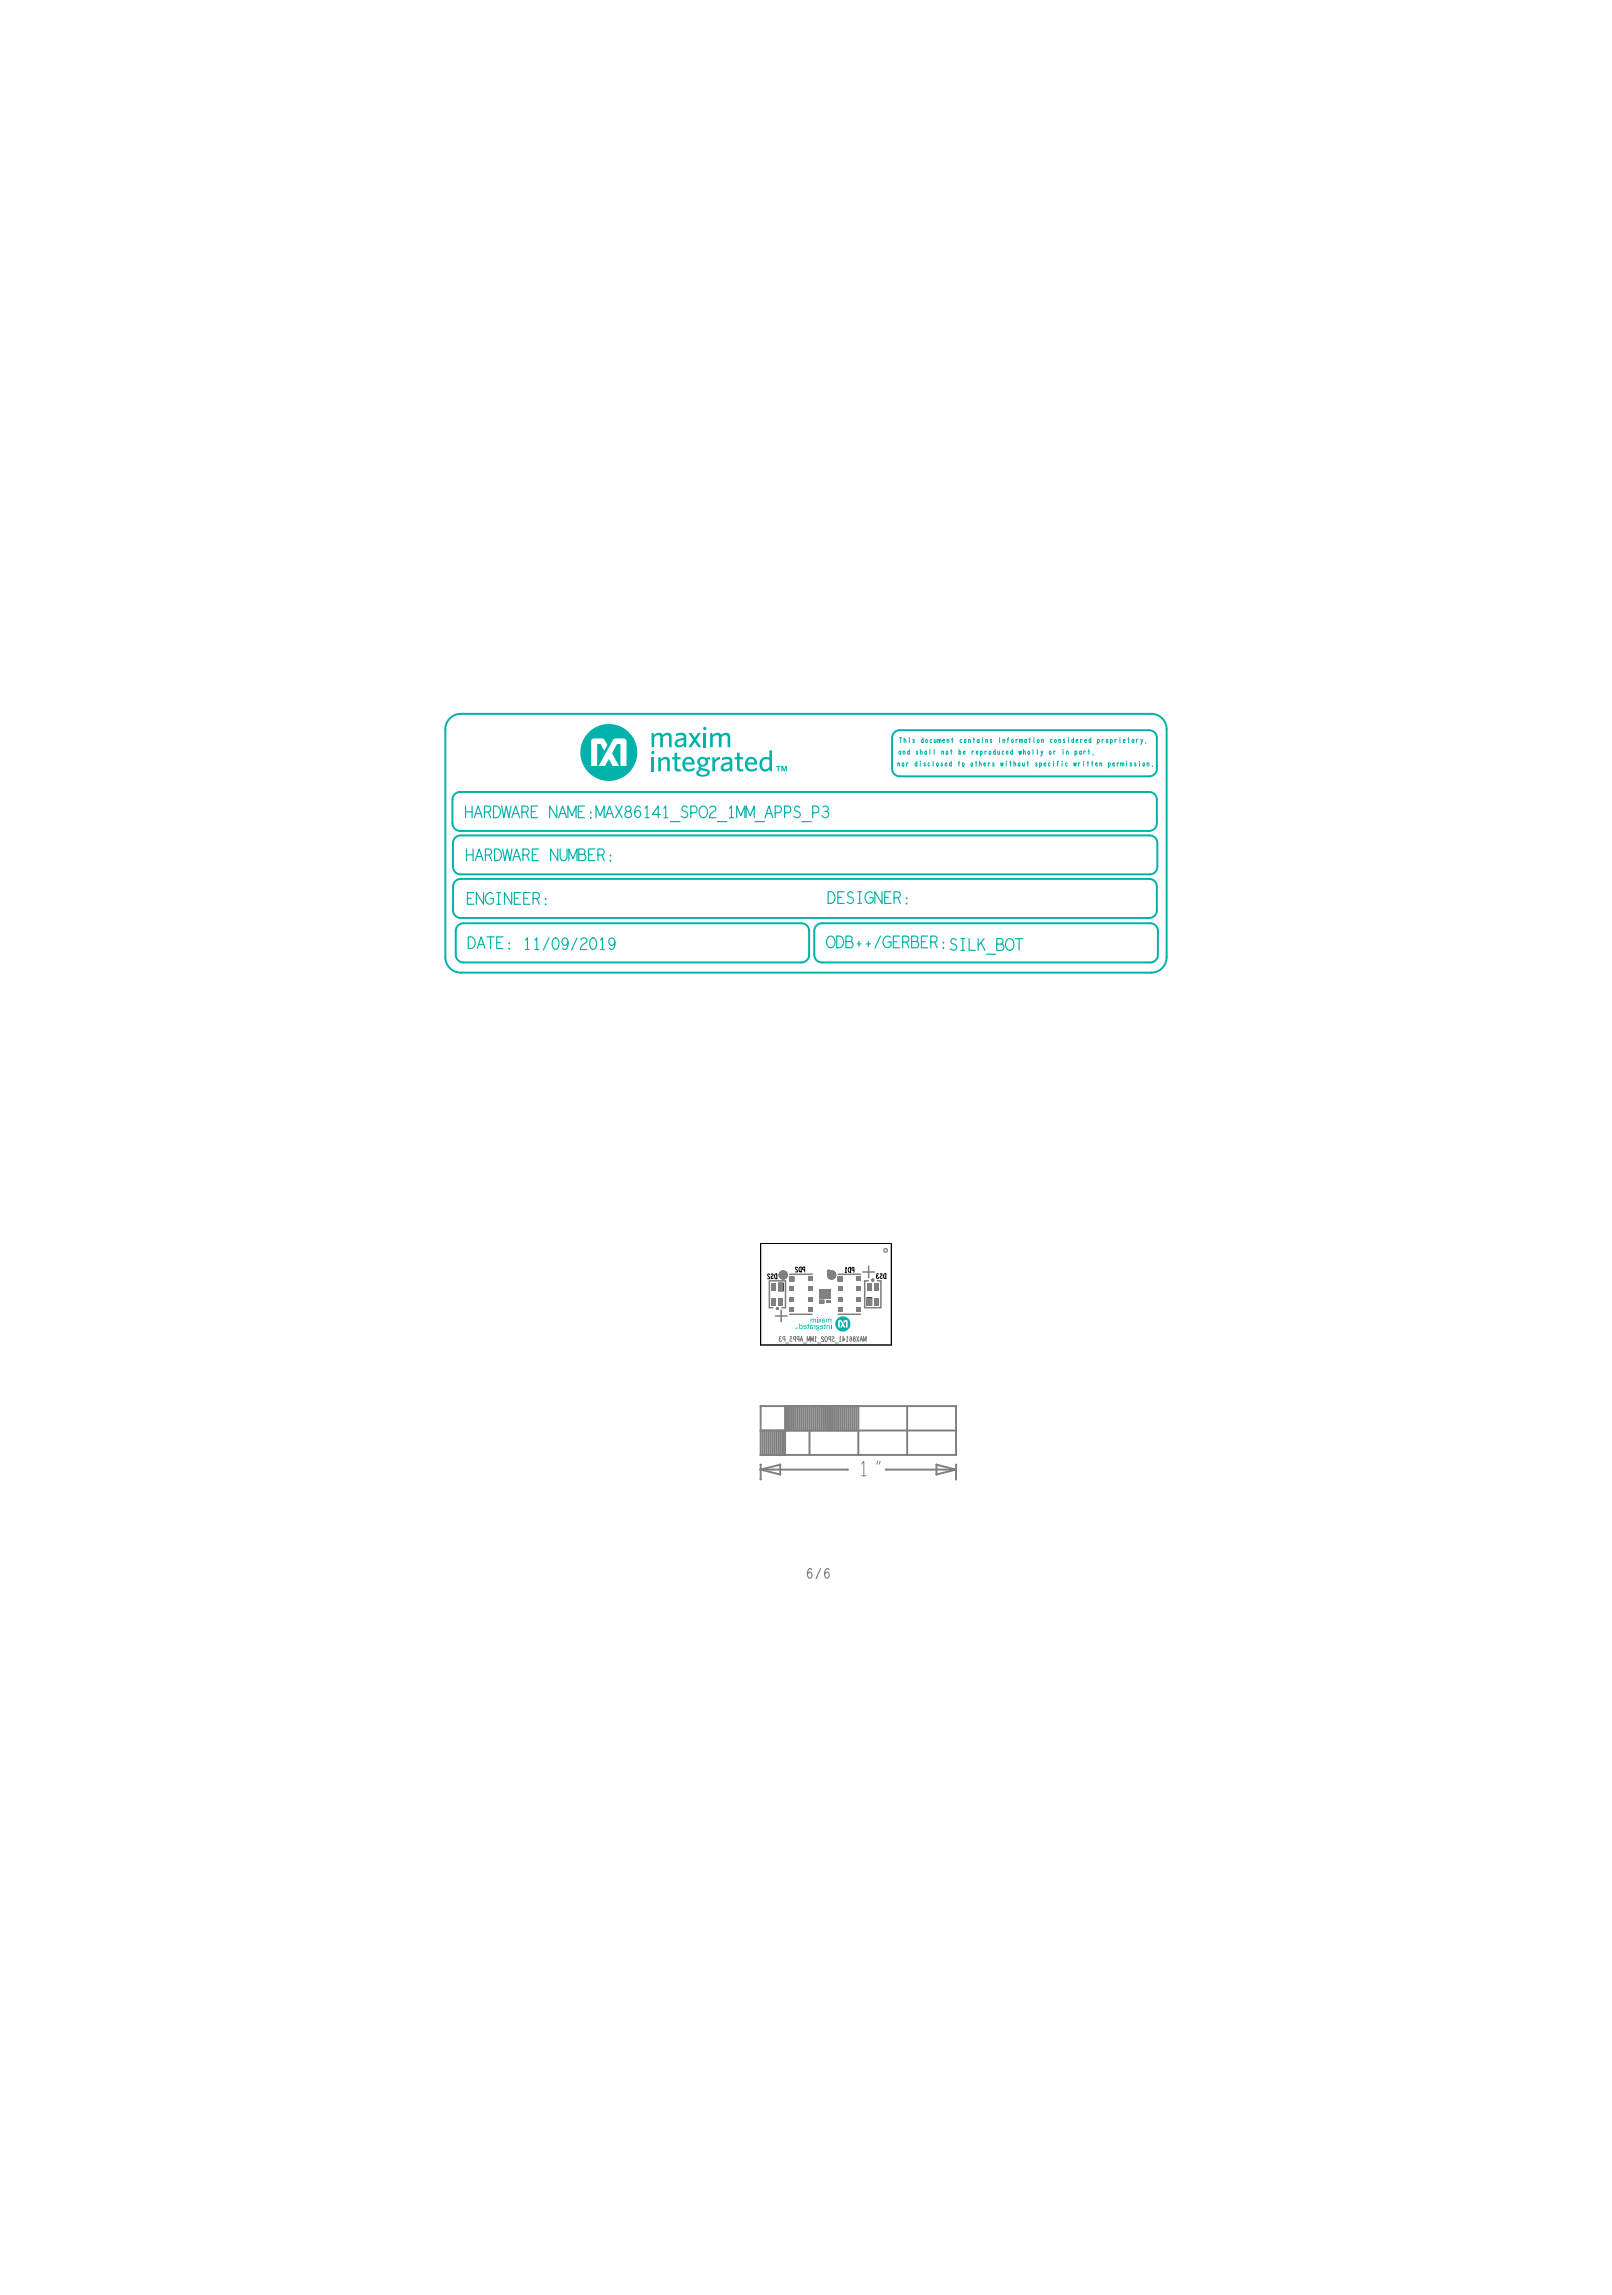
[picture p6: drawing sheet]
<svg xmlns="http://www.w3.org/2000/svg" width="210mm" height="298mm" viewBox="0 0 210 298" stroke-linecap="round" stroke-linejoin="round" font-family="sans-serif">
<defs><g id="words">
<g font-size="1.5" fill="#00b2a9">
<text x="60.3" y="106.3">HARDWARE</text>
<text x="60.5" y="111.9">HARDWARE</text>
<text x="60.6" y="117.6">ENGINEER:</text>
<text x="107.5" y="117.5">DESIGNER:</text>
<text x="60.7" y="123.4">DATE:</text>
<text x="107.4" y="123.3">ODB++/GERBER:SILK_BOT</text>
</g>
<g font-size=".6" fill="#00b2a9">
<text x="116.6" y="99.6">nor</text>
<text x="116.8" y="98.1">and</text>
<text x="116.9" y="96.6">This</text>
<text x="118.9" y="99.6">disclosed</text>
<text x="119" y="98.1">shall</text>
<text x="119.7" y="96.6">document</text>
<text x="122.4" y="98.1">not</text>
<text x="124.5" y="99.6">to</text>
<text x="124.7" y="98.1">be</text>
<text x="124.8" y="96.6">contains</text>
<text x="126.2" y="99.6">others</text>
<text x="126.3" y="98.1">reproduced</text>
<text x="129.9" y="96.6">information</text>
<text x="130.2" y="99.6">without</text>
<text x="132.5" y="98.1">wholly</text>
<text x="134.7" y="99.6">specific</text>
<text x="136.5" y="98.1">or</text>
<text x="136.6" y="96.6">considered</text>
<text x="138.2" y="98.1">in</text>
<text x="139.7" y="99.6">written</text>
<text x="139.9" y="98.1">part,</text>
<text x="142.8" y="96.6">proprietary,</text>
<text x="144.3" y="99.6">permission.</text>
</g>
</g></defs>
<!-- layer: Board Outline -->
<g fill="#00b2a9">
<path d="M108.9 171.5a.99 .99 0 0 1 1.1-.2 .99 .99 0 0 1 .6 .9h-.4l-.1-.5h-.3l-.2 .2 .1 .2 .2-.2h.1v.7h.2v-.4h.4a.99 .99 0 0 1-1.1 1 .99 .99 0 0 1-.9-1h.4v.4h.2v-.7h.1l.2 .3-.3 .4h.2l.2-.2 .1 .2h.2l-.5-.9h-.4v.5h-.4v-.4z"/>
<path d="M108 172.3h.1v.5h-.1z"/>
<path d="M103.6 172.6h.2l-.1 .2z"/>
<path d="M103.4 172.6l.1 .2 .1-.2v.2l-.1-.1v.1l-.1-.1v.1z"/>
<path d="M105.3 172.4h.4h-.1h-.2v.1v.2h.2l-.2-.2 .3 .1-.1 .2h-.3z"/>
<path d="M105 172.2h.1l.1 .2h-.1v.4h-.2l.1-.1v-.3l-.1-.1h.1z"/>
<path d="M106.7 172.4l.1-.1 .2 .1v.3l-.1 .1h-.3v-.1h.2l.1-.1-.1-.2-.1 .1h.2v.1h-.3z"/>
<path d="M107.2 172.2h.1l.1 .2h-.1v.4h-.2l.1-.1v-.3l-.1-.1h.1z"/>
<path d="M105.7 172.3l.2 .1 .1-.1v.5h-.1v-.3l-.2-.1z"/>
<path d="M107.5 172.4l.4-.1v.5h-.1v-.3l-.2-.1-.1 .4z"/>
<path d="M108 172.2h.1z"/>
<path d="M104.5 172.4l.2-.1 .1 .1v.3l-.1 .1h-.3v-.1h.3l.1-.1-.2-.2-.1 .1h.3v.1h-.4z"/>
<path d="M106.1 172.3l.4 .1-.1 .2 .1 .4h-.2l-.2-.1v-.1l.2-.1-.1 .2h.3l-.2-.1 .1-.4h-.2v.3z"/>
<path d="M103.9 172.1h.1v.2h.2l.1 .2v.2l-.1 .1h-.1l.1-.1v-.2l-.1-.1h-.1v.3l.1 .1h-.1h-.1z"/>
<path d="M106.2 171.3v.1z"/>
<path d="M106.2 171.5h.1v.5h-.1z"/>
<path d="M105.4 171.5l.3 .1 .1-.1 .2 .1 .1-.1v.5h-.1v-.4h-.2v.4h-.1v-.4h-.2l-.1 .4z"/>
<path d="M106.4 171.5l.2 .2 .2-.2-.2 .2 .2 .3-.2-.2-.1 .2h-.1l.1-.3z"/>
<path d="M107.4 171.5l.3 .1 .1-.1 .2 .1 .1-.1v.5h-.1v-.4h-.1l-.1 .4h-.1v-.4h-.1l-.1 .4h-.1z"/>
<path d="M106.9 171.5h.3v.1h-.2v.3l.2-.1-.2-.1 .2 .1v.2h-.3z"/>
</g>
<path d="M98.9 161.7h17v13.2h-17z" fill="none" stroke="#000" stroke-width=".13"/>
<!-- layer: Components -->
<path d="M102.6 166h.6v.6h-.6zM108.9 166h.6v.6h-.6z" fill="#000"/>
<g fill="none" stroke="#808080" stroke-width=".2">
<path d="M101.6 165.6l.2-.1 .2 .1 .1 .2-.1 .2-.2 .1-.2-.1-.1-.2zM101.7 165.8l.1-.1 .1 .2h-.1zM102.7 165.7h2.9M102.7 170.9h2.9M107.9 165.6l.2-.1 .2 .1 .1 .2-.1 .2-.2 .1-.2-.1-.1-.2zM108 165.8l.1-.1 .1 .2h-.1zM109 165.7h2.9M109 170.9h2.9"/>
<circle cx="101.8" cy="165.8" r=".5"/>
<circle cx="108.1" cy="165.8" r=".5"/>
</g>
<g fill="#00b2a9">
<path d="M101.6 99.6h.2l.1 .5 .2-.5h.2v.7h-.1v-.5l-.2 .5h-.1l-.2-.5v.5h-.1z"/>
<path d="M92.6 98.5h.3v.3a.79 .79 0 0 1 .7-.4v.4l-.4 .1-.3 .3v1.1h-.3z"/>
<path d="M92.3 95.3h.3v.3a.66 .66 0 0 1 1.2 0 .62 .62 0 0 1 .6-.3 .62 .62 0 0 1 .5 .5v1.4h-.3l-.1-1.5a.49 .49 0 0 0-.7 .2v1.3h-.4v-1.5a.5 .5 0 0 0-.7 .2v1.3h-.4z"/>
<path d="M93.8 98.6l.8-.2 .3 .1 .2 .1 .1 .3v1.4h-.3v-.2a.61 .61 0 0 1-.9 .2 .61 .61 0 0 1-.2-.8l.4-.3 .6-.1v.3a.62 .62 0 0 0-.8 .5 .48 .48 0 0 0 .9-.1v-.8a.52 .52 0 0 0-.9-.2l-.1 .1z"/>
<path d="M100.9 99.6h.6v.1h-.2v.6h-.2v-.6h-.2z"/>
<path d="M100 97.6h.4v2.7h-.3l-.1-.3a.76 .76 0 0 1-.9 .2 .76 .76 0 0 1-.4-.9 .88 .88 0 0 1 1.3-.8v.3h-.1a.61 .61 0 0 0-.7 .1 .61 .61 0 0 0-.1 .7 .48 .48 0 0 0 .4 .4 .48 .48 0 0 0 .5-.3z"/>
<path d="M97.1 98.6a.8 .8 0 0 1 1-.1 .8 .8 0 0 1 .3 .9h-1.2v-.2h.9a.44 .44 0 0 0-.5-.5 .44 .44 0 0 0-.4 .5v.2a.65 .65 0 0 0 .4 .7 .65 .65 0 0 0 .8-.3v.3a.97 .97 0 0 1-1.3 0 .97 .97 0 0 1-.1-1.3z"/>
<path d="M95.8 97.9h.3v.6h.5v.3h-.5v1l.2 .2h.3v.3a.54 .54 0 0 1-.8-.5v-1h-.3v-.3h.3z"/>
<path d="M91.5 94.6l.1-.1 .2 .1v.3l-.2 .1-.1-.1z"/>
<path d="M84.7 95.3h.3v.3a.66 .66 0 0 1 1.1 0 .62 .62 0 0 1 .7-.3 .62 .62 0 0 1 .5 .5v1.4h-.3l-.1-1.5a.49 .49 0 0 0-.7 .2v1.3h-.4v-1.5a.5 .5 0 0 0-.8 .2v1.3h-.3z"/>
<path d="M84.7 98.5h.3v1.8h-.3z"/>
<path d="M84.7 97.7h.2h.1v.3l-.1 .1-.2-.1z"/>
<path d="M85.6 98.5h.2l.1 .2a.64 .64 0 0 1 .6-.3 .64 .64 0 0 1 .6 .4v1.5h-.4v-1.3l-.1-.2a.55 .55 0 0 0-.7 .2v1.3h-.3z"/>
<path d="M90.8 98.6a.8 .8 0 0 1 1 0l.5-.2v.3l-.3 .1a.63 .63 0 0 1-.7 .9v-.2a.39 .39 0 0 0 .4-.6 .39 .39 0 0 0-.7-.1 .39 .39 0 0 0 .3 .6v.3h-.2l.1 .2a1.31 1.31 0 0 1 1 .4 .64 .64 0 0 1-.8 .7v-.2a.35 .35 0 0 0 .4-.1 .35 .35 0 0 0 .1-.3l-.2-.1-.6-.1a.26 .26 0 0 0-.3 .2 .26 .26 0 0 0 .2 .3l.4 .1v.2a.65 .65 0 0 1-.9-.5l.1-.2 .3-.2a.24 .24 0 0 1-.1-.3 .24 .24 0 0 1 .2-.2h-.1a.62 .62 0 0 1-.1-1z"/>
<path d="M89 98.6a.8 .8 0 0 1 .9-.1 .8 .8 0 0 1 .4 .9h-1.2v-.2h.8a.44 .44 0 0 0-.4-.5 .44 .44 0 0 0-.4 .5l-.1 .2a.65 .65 0 0 0 .5 .7 .65 .65 0 0 0 .7-.3l.1 .3a.97 .97 0 0 1-1.3 0 .97 .97 0 0 1-.1-1.3z"/>
<path d="M89.5 95.3h.4l.4 .6 .4-.6h.4l-.6 .9 .7 1h-.4l-.5-.7-.4 .7h-.4l.6-1z"/>
<path d="M91.4 95.3h.4v1.9h-.4z"/>
<path d="M87.8 95.4l.8-.1 .3 .1 .2 .1 .1 .3v1.4h-.3v-.3a.61 .61 0 0 1-.8 .3 .61 .61 0 0 1-.3-.9l.4-.2 .7-.1v.2a.62 .62 0 0 0-.8 .6 .48 .48 0 0 0 .8-.1v-.8a.52 .52 0 0 0-.9-.2h-.1z"/>
<path d="M87.7 97.9h.3v.6h.5v.3h-.5v1l.1 .2h.4v.3a.54 .54 0 0 1-.8-.5v-1h-.3v-.3h.3z"/>
<path d="M76.5 95.2a3.7 3.7 0 0 1 5.5 .3 3.7 3.7 0 0 1-.8 5.4 3.7 3.7 0 0 1-5.3-1.3h2.7l.5-.9 .5 .9h.9l-.9-1.6 .6-1.3h.5v2.9h.7v-3.4l-.3-.2h-1.1l-.3 .1-1.9 3.5h-.2v-2.9h.5l.4 .9 .5-.7-.6-.8h-1.4l-.2 .3v3.2h-.9a3.7 3.7 0 0 1 .6-4.4z"/>
</g>
<path d="M116.3 95.2l.3-.2h.4h32.4a1 1 0 0 1 1 1v4a1 1 0 0 1-1 1h-32.4a1 1 0 0 1-1-1v-4.1l.1-.4zM59.1 103.3l.3-.2 .4-.1h89.6a1 1 0 0 1 1 1v3.1a1 1 0 0 1-1 1h-89.6a1 1 0 0 1-1-1v-3.2zM59.2 109l.3-.3 .4-.1h89.5a1 1 0 0 1 1 1v3.1a1 1 0 0 1-1 1h-89.5a1 1 0 0 1-1-1v-3.1zM59.2 114.6l.3-.2 .4-.1h89.5a1 1 0 0 1 1 1v3.1a1 1 0 0 1-1 1h-89.5a1 1 0 0 1-1-1v-3.2l.1-.3zM57.9 124.5a2 2 0 0 0 2 2h89.8a2 2 0 0 0 2-2v-29.7a2 2 0 0 0-2-2h-89.8a2 2 0 0 0-2 2v29.7M59.5 120.4l.3-.2 .4-.1h44a1 1 0 0 1 1 1v3.1a1 1 0 0 1-1 1h-44a1 1 0 0 1-1-1v-3.2zM106.1 120.4l.3-.2 .5-.1h42.6a1 1 0 0 1 1 1v3.1a1 1 0 0 1-1 1h-42.6a1 1 0 0 1-1-1v-3.2z" fill="none" stroke="#00b2a9" stroke-width=".25"/>
<g fill="none" stroke="#808080" stroke-width=".13">
<path d="M98.9 189.2h.1M124.3 189.2h.1"/>
<circle cx="98.9" cy="182.9" r=".06"/>
<circle cx="98.9" cy="186" r=".06"/>
<circle cx="98.9" cy="189.2" r=".06"/>
<circle cx="98.9" cy="191.1" r=".06"/>
<circle cx="98.9" cy="192.4" r=".06"/>
<circle cx="98.9" cy="190.5" r=".06"/>
<circle cx="98.9" cy="189.2" r=".01"/>
<circle cx="99.1" cy="186" r=".06"/>
<circle cx="99.1" cy="189.2" r=".06"/>
<circle cx="99.4" cy="189.2" r=".06"/>
<circle cx="99.4" cy="186" r=".06"/>
<circle cx="99.6" cy="186" r=".06"/>
<circle cx="99.6" cy="189.2" r=".06"/>
<circle cx="99.9" cy="186" r=".06"/>
<circle cx="99.9" cy="189.2" r=".06"/>
<circle cx="100.1" cy="189.2" r=".06"/>
<circle cx="100.1" cy="186" r=".06"/>
<circle cx="100.4" cy="186" r=".06"/>
<circle cx="100.4" cy="189.2" r=".06"/>
<circle cx="100.7" cy="189.2" r=".06"/>
<circle cx="100.7" cy="186" r=".06"/>
<circle cx="100.9" cy="189.2" r=".06"/>
<circle cx="100.9" cy="186" r=".06"/>
<circle cx="101.2" cy="189.2" r=".06"/>
<circle cx="101.2" cy="186" r=".06"/>
<circle cx="101.4" cy="186" r=".06"/>
<circle cx="101.4" cy="189.2" r=".06"/>
<circle cx="101.4" cy="190.5" r=".06"/>
<circle cx="101.4" cy="191.7" r=".06"/>
<circle cx="101.7" cy="186" r=".06"/>
<circle cx="101.7" cy="189.2" r=".06"/>
<circle cx="101.8" cy="189.2" r=".06"/>
<circle cx="101.8" cy="186" r=".06"/>
<circle cx="102.1" cy="182.9" r=".06"/>
<circle cx="102.1" cy="189.2" r=".06"/>
<circle cx="102.3" cy="182.9" r=".06"/>
<circle cx="102.3" cy="186" r=".06"/>
<circle cx="102.4" cy="186" r=".06"/>
<circle cx="102.4" cy="182.9" r=".06"/>
<circle cx="102.7" cy="182.9" r=".06"/>
<circle cx="102.7" cy="186" r=".06"/>
<circle cx="102.9" cy="182.9" r=".06"/>
<circle cx="102.9" cy="186" r=".06"/>
<circle cx="103.2" cy="182.9" r=".06"/>
<circle cx="103.2" cy="186" r=".06"/>
<circle cx="103.4" cy="182.9" r=".06"/>
<circle cx="103.4" cy="186" r=".06"/>
<circle cx="103.7" cy="182.9" r=".06"/>
<circle cx="103.7" cy="186" r=".06"/>
<circle cx="104" cy="186" r=".06"/>
<circle cx="104" cy="182.9" r=".06"/>
<circle cx="104.2" cy="186" r=".06"/>
<circle cx="104.2" cy="182.9" r=".06"/>
<circle cx="104.5" cy="182.9" r=".06"/>
<circle cx="104.5" cy="186" r=".06"/>
<circle cx="104.7" cy="186" r=".06"/>
<circle cx="104.7" cy="182.9" r=".06"/>
<circle cx="105" cy="182.9" r=".06"/>
<circle cx="105" cy="186" r=".06"/>
<circle cx="105.2" cy="182.9" r=".06"/>
<circle cx="105.2" cy="189.2" r=".06"/>
<circle cx="105.5" cy="182.9" r=".06"/>
<circle cx="105.5" cy="186" r=".06"/>
<circle cx="105.7" cy="182.9" r=".06"/>
<circle cx="105.7" cy="186" r=".06"/>
<circle cx="106" cy="182.9" r=".06"/>
<circle cx="106" cy="186" r=".06"/>
<circle cx="106.2" cy="186" r=".06"/>
<circle cx="106.2" cy="182.9" r=".06"/>
<circle cx="106.5" cy="186" r=".06"/>
<circle cx="106.5" cy="182.9" r=".06"/>
<circle cx="106.8" cy="182.9" r=".06"/>
<circle cx="106.8" cy="186" r=".06"/>
<circle cx="107" cy="182.9" r=".06"/>
<circle cx="107" cy="186" r=".06"/>
<circle cx="107.3" cy="182.9" r=".06"/>
<circle cx="107.3" cy="186" r=".06"/>
<circle cx="107.5" cy="182.9" r=".06"/>
<circle cx="107.5" cy="186" r=".06"/>
<circle cx="107.8" cy="186" r=".06"/>
<circle cx="107.8" cy="182.9" r=".06"/>
<circle cx="108" cy="186" r=".06"/>
<circle cx="108" cy="182.9" r=".06"/>
<circle cx="108.3" cy="182.9" r=".06"/>
<circle cx="108.3" cy="186" r=".06"/>
<circle cx="108.5" cy="186" r=".06"/>
<circle cx="108.5" cy="182.9" r=".06"/>
<circle cx="108.8" cy="182.9" r=".06"/>
<circle cx="108.8" cy="186" r=".06"/>
<circle cx="109" cy="182.9" r=".06"/>
<circle cx="109" cy="186" r=".06"/>
<circle cx="109.3" cy="186" r=".06"/>
<circle cx="109.3" cy="182.9" r=".06"/>
<circle cx="109.5" cy="186" r=".06"/>
<circle cx="109.5" cy="182.9" r=".06"/>
<circle cx="109.8" cy="182.9" r=".06"/>
<circle cx="109.8" cy="186" r=".06"/>
<circle cx="110.1" cy="182.9" r=".06"/>
<circle cx="110.1" cy="186" r=".06"/>
<circle cx="110.2" cy="191.1" r=".06"/>
<circle cx="110.3" cy="182.9" r=".06"/>
<circle cx="110.3" cy="186" r=".06"/>
<circle cx="110.6" cy="182.9" r=".06"/>
<circle cx="110.6" cy="186" r=".06"/>
<circle cx="110.8" cy="182.9" r=".06"/>
<circle cx="110.8" cy="186" r=".06"/>
<circle cx="111.1" cy="186" r=".06"/>
<circle cx="111.1" cy="182.9" r=".06"/>
<circle cx="111.3" cy="182.9" r=".06"/>
<circle cx="111.3" cy="186" r=".06"/>
<circle cx="111.6" cy="189.2" r=".06"/>
<circle cx="111.6" cy="182.9" r=".06"/>
<circle cx="115.2" cy="191.1" r=".06"/>
<circle cx="117.9" cy="182.9" r=".06"/>
<circle cx="117.9" cy="189.2" r=".06"/>
<circle cx="121.7" cy="190.5" r=".06"/>
<circle cx="121.7" cy="191.7" r=".06"/>
<circle cx="124.3" cy="182.9" r=".06"/>
<circle cx="124.3" cy="189.2" r=".06"/>
<circle cx="124.3" cy="186" r=".06"/>
<circle cx="124.3" cy="191.1" r=".06"/>
<circle cx="124.3" cy="192.4" r=".06"/>
<circle cx="124.3" cy="190.5" r=".06"/>
<circle cx="124.3" cy="189.2" r=".01"/>
</g>
<g fill="none" stroke="#808080" stroke-width=".25">
<path d="M98.9 182.9h25.4v6.3h-25.4zM98.9 191.1h11.3M98.9 191.1l2.5-.6v1.2zM98.9 186h25.4M98.9 190.5v1.9M99.1 186v3.2M99.4 186v3.2M99.6 186v3.2M99.9 186v3.2M100.1 186v3.2M100.4 186v3.2M100.7 186v3.2"/>
<path d="M100.9 186v3.2M101.2 186v3.2M101.4 186v3.2M101.7 186v3.2M101.8 186v3.2M102.1 182.9v6.3M102.3 182.9v3.1M102.4 182.9v3.1M102.7 182.9v3.1M102.9 182.9v3.1M103.2 182.9v3.1M103.4 182.9v3.1"/>
<path d="M103.7 182.9v3.1M104 182.9v3.1M104.2 182.9v3.1M104.5 182.9v3.1M104.7 182.9v3.1M105 182.9v3.1M105.2 182.9v6.3M105.5 182.9v3.1M105.7 182.9v3.1M106 182.9v3.1M106.2 182.9v3.1M106.5 182.9v3.1"/>
<path d="M106.8 182.9v3.1M107 182.9v3.1M107.3 182.9v3.1M107.5 182.9v3.1M107.8 182.9v3.1M108 182.9v3.1M108.3 182.9v3.1M108.5 182.9v3.1M108.8 182.9v3.1M109 182.9v3.1M109.3 182.9v3.1M109.5 182.9v3.1"/>
<path d="M109.8 182.9v3.1M110.1 182.9v3.1M110.3 182.9v3.1M110.6 182.9v3.1M110.8 182.9v3.1M111.1 182.9v3.1M111.3 182.9v3.1M111.6 182.9v6.3M115.2 191.1h9.1M117.9 182.9v6.3M121.7 190.5l2.6 .6-2.6 .6zM124.3 190.5v1.9"/>
</g>
<path d="M101.2 166.8h.7l-.1 1.1h-.7zM106.5 169h.6l.1 .5h-.7zM112.7 168.7h.7l-.1 1.1h-.7z" fill="#000"/>
<path d="M100.5 170.1h-.5v-3.5h2.1v3.5h-.5M100.8 171.1h1.5M101 170.1h.1v.1v.1zM101.5 170.4v1.5M112.2 165.4h1.5M112.9 166.6h-.5v3.5h2.1v-3.5h-.5M112.9 164.7v1.5M113.4 166.4h.1v.1v.1z" fill="none" stroke="#808080" stroke-width=".2"/>
<!-- layer: Nets -->
<g fill="#808080">
<path d="M112.7 166.9h.6v1h-.6z"/>
<path d="M101.2 168.8h.6v1h-.6z"/>
<path d="M106.5 169.1h.6v.3h-.6z"/>
<path d="M100.3 168.8h.6v1h-.6z"/>
<path d="M100.3 166.9h.6v1h-.6z"/>
<path d="M101.2 166.9h.6v1h-.6z"/>
<path d="M113.6 166.9h.6v1h-.6z"/>
<path d="M113.6 168.8h.6v1h-.6z"/>
<path d="M112.7 168.8h.6v1h-.6z"/>
<path d="M114.9 162.4l.2-.1 .3 .1v.2v.2l-.3 .1-.2-.1-.1-.2z"/>
</g>
<path d="M115 162.5l.1-.1 .2 .1v.2l-.2 .1-.1-.1z" fill="#fff"/>
<path d="M107.6 165.2l.1-.1 .2 .1v.3l-.2 .1-.1-.1z" fill="#808080"/>
<path d="M107.7 165.3v-.1l.1 .2h-.1z" fill="#fff"/>
<g fill="#808080">
<path d="M108.9 170h.6v.6h-.6z"/>
<path d="M102.6 170h.6v.6h-.6z"/>
<path d="M102.6 168.7h.6v.6h-.6z"/>
<path d="M102.6 167.4h.6v.5h-.6z"/>
<path d="M102.6 166h.6v.6h-.6z"/>
<path d="M105 166h.6v.6h-.6z"/>
<path d="M105 167.4h.6v.5h-.6z"/>
<path d="M105 168.7h.6v.6h-.6z"/>
<path d="M105 170h.6v.6h-.6z"/>
<path d="M111.3 166h.6v.6h-.6z"/>
<path d="M111.3 167.4h.6v.5h-.6z"/>
<path d="M111.3 168.7h.6v.6h-.6z"/>
<path d="M111.3 170h.6v.6h-.6z"/>
<path d="M108.9 168.7h.6v.6h-.6z"/>
<path d="M108.9 167.4h.6v.5h-.6z"/>
<path d="M108.9 166h.6v.6h-.6z"/>
<path d="M107.4 169.1h.6v.3h-.6z"/>
<path d="M106.5 167.6h1.5v1.2h-1.5z"/>
<path d="M107.6 165.2l.1-.1 .2 .1v.3l-.2 .1-.1-.1z"/>
</g>
<!-- layer: Text -->
<g fill="none" stroke="#00b2a9" stroke-width=".13">
<path d="M118.2 97.5v.6M119.6 97.5v.6M120 95.9v.7M120.9 97.5v.6M121.4 97.5v.6M123.7 97.5v.6M123.8 95.9v.7M124.7 99v.6M124.7 97.5v.6M126.9 99v.6M127.3 99v.6M129.4 97.5v.6"/>
<path d="M131.6 97.5v.6M133.1 97.5v.6M134.3 97.5v.6M134.8 97.5v.6M141.5 97.5v.6"/>
</g>
<g fill="none" stroke="#000" stroke-width=".13">
<path d="M100 165.8a.14 .14 0 0 0-.2-.1 .14 .14 0 0 0 0 .2l.2 .2 .1 .2h-.3M100.3 165.7h.1l.1 .2a.2 .2 0 0 0-.3 .2 .2 .2 0 0 0 .2 .2l.1-.1M100.8 165.7h.2v.6a.34 .34 0 0 1-.3-.2 .34 .34 0 0 1 .1-.4zM103.7 164.9a.14 .14 0 0 0-.2-.1 .14 .14 0 0 0-.1 .2l.2 .2 .1 .2h-.3M104 164.8h.2v.6a.34 .34 0 0 1-.3-.2 .34 .34 0 0 1 .1-.4zM104.6 165.1l-.3-.1 .1-.2h.2v.6M109.9 165.5h.1M110 164.9v-.1v.7M110.4 164.9l.2-.1v.7a.34 .34 0 0 1-.3-.3 .34 .34 0 0 1 .1-.3zM111 165.2l-.3-.1 .1-.3h.2v.7M114.1 165.9a.16 .16 0 0 0-.2 .2 .16 .16 0 0 0 .2 .1 .16 .16 0 0 0 .1-.1M114.2 165.7a.14 .14 0 0 0-.2 0 .14 .14 0 0 0 0 .2"/>
<path d="M114.4 165.7h.2v.2a.2 .2 0 0 0-.2 .1 .2 .2 0 0 0 .2 .3l.1-.1M115 165.7l.2-.1v.7a.34 .34 0 0 1-.3-.3 .34 .34 0 0 1 .1-.3z"/>
</g>
<g fill="none" stroke="#808080" stroke-width=".13">
<path d="M101.5 174.1a.16 .16 0 0 0-.2 .1 .16 .16 0 0 0 .1 .2 .16 .16 0 0 0 .2-.1M101.5 173.9a.14 .14 0 0 0-.2 0 .14 .14 0 0 0 .1 .2M102 174.2l-.2-.1 .1-.3h.1v.6M102.2 174.7h.4M102.7 173.9l.2-.1v.2a.2 .2 0 0 0-.2 .2 .2 .2 0 0 0 .1 .2h.2M103.4 174.2l-.3-.1 .1-.3h.2v.6M103.9 174.2l-.3-.1 .1-.3h.2v.6M104 174.4l.2-.6 .2 .6M104.1 174.2h.2M104.4 174.7h.4M104.9 174.4v-.6l.2 .5 .2-.5v.6M105.4 174.4v-.6l.2 .5 .1-.5v.6"/>
<path d="M105.9 174.4h.2M106.1 173.9l-.1-.1v.6M106.3 174.7h.4M107.1 173.9a.16 .16 0 0 0-.3-.1 .15 .15 0 0 0 0 .3l.2 .1 .1 .2h-.3M107.3 173.9a.29 .29 0 0 1 .3 .1 .29 .29 0 0 1-.1 .4 .29 .29 0 0 1-.3-.2 .29 .29 0 0 1 .1-.3zM108 174.2l-.3-.1 .1-.3h.2v.6M108.2 173.9l.2-.1v.2a.2 .2 0 0 0-.2 .2 .2 .2 0 0 0 .1 .2h.1M108.6 174.7h.4M109.1 174.4h.2M109.3 173.9l-.1-.1v.6M109.5 174.3h.3l-.2-.5v.6M110 174.4h.2"/>
<path d="M110.2 173.9l-.1-.1v.6M110.5 173.9v-.1a.32 .32 0 0 1 .2 .3 .32 .32 0 0 1-.2 .3 .17 .17 0 0 1-.1-.2 .17 .17 0 0 1 .3 0M111 173.8l-.1 .2a.23 .23 0 0 1 .3 .2 .23 .23 0 0 1-.1 .2 .18 .18 0 0 1-.2-.2 .18 .18 0 0 1 .2-.1v-.2zM111.4 173.8l.2 .6M111.6 173.8l-.2 .6M111.8 174.4l.2-.6 .1 .6M111.9 174.2h.2M112.2 174.4v-.6l.2 .5 .2-.5v.6M112 190.4l.3-.4v1.9M112 191.9h.6M114.1 190l-.1 .4M114.4 190l-.1 .4"/>
</g>
<g fill="none" stroke="#00b2a9" stroke-width=".15">
<path d="M60.5 104.8v1.5M60.6 110.4v1.5M61.4 104.8v1.5M61.5 110.4v1.5M61.6 116.1h-.8v1.5h.8M61.7 106.3l.5-1.5 .5 1.5M61.8 111.9l.5-1.5 .5 1.5M62.9 116.1v1.5l-1-1.5v1.5M63 105.6h.5a.41 .41 0 0 0 .3-.4 .41 .41 0 0 0-.3-.4h-.5v1.5M63.1 111.2h.5a.41 .41 0 0 0 .3-.4 .41 .41 0 0 0-.3-.4h-.5v1.5M64 116.2a.62 .62 0 0 0-.7 0 .62 .62 0 0 0-.2 .7 .57 .57 0 0 0 .4 .6 .57 .57 0 0 0 .6-.2v-.5h-.4M64.2 104.8a.77 .77 0 0 1 .8 .8 .77 .77 0 0 1-.8 .7z"/>
<path d="M64.3 110.4a.77 .77 0 0 1 .9 .8 .77 .77 0 0 1-.9 .7zM64.6 116.1h.5M64.8 116.1v1.5M65.2 104.8l.3 1.5 .3-1.5 .3 1.5 .3-1.5M65.3 110.4l.3 1.5 .3-1.5 .4 1.5 .3-1.5M66.5 116.1v1.5l-.9-1.5v1.5M66.5 106.3l.5-1.5 .5 1.5M66.7 111.9l.5-1.5 .5 1.5M67.7 116.1h-.8v1.5h.8M67.9 105.6h.5a.41 .41 0 0 0 .3-.4 .41 .41 0 0 0-.3-.4h-.5v1.5M68 111.2h.5a.41 .41 0 0 0 .3-.4 .41 .41 0 0 0-.3-.4h-.5v1.5M68.9 116.1h-.8v1.5h.8"/>
<path d="M69.3 116.9h.5a.41 .41 0 0 0 .3-.4 .41 .41 0 0 0-.3-.4h-.5v1.5M69.9 104.8h-.8v1.5h.8M70 110.4h-.8v1.5h.8M72.4 104.8v1.5l-1-1.5v1.5M72.5 110.4v1.5l-.9-1.5v1.5M72.6 106.3l.5-1.5 .5 1.5M72.8 105.8h.7M72.8 110.4v1.1a.45 .45 0 0 0 .5 .4 .45 .45 0 0 0 .4-.4v-1.1M73.8 106.3v-1.5l.6 1.3 .5-1.3v1.5M74 111.9v-1.5l.5 1.3 .5-1.3v1.5M75.2 105.6h.5M75.2 111.1h.7a.43 .43 0 0 1 .3 .4 .43 .43 0 0 1-.3 .4h-.7v-1.5h.6a.4 .4 0 0 1 .2 .3 .4 .4 0 0 1-.1 .4"/>
<path d="M76 104.8h-.8v1.5h.8M76.5 111.1h.5M76.8 105.6v.1zM76.8 106.3v.1zM77.3 110.4h-.8v1.5h.8M77.5 106.3v-1.5l.5 1.3 .5-1.3v1.5M77.7 111.2h.5a.41 .41 0 0 0 .3-.4 .41 .41 0 0 0-.3-.4h-.5v1.5M78.2 111.2l.3 .7M78.7 106.3l.5-1.5 .5 1.5M78.9 105.8h.7M79.3 111.2l.1 .1zM79.3 111.9l.1 .1z"/>
<path d="M80 104.8l.9 1.5M80.9 104.8l-.9 1.5M81.4 105a.36 .36 0 0 0 0 .4 .36 .36 0 0 0 .4 .1 .41 .41 0 0 1 .2 .7 .41 .41 0 0 1-.7 0 .41 .41 0 0 1 .3-.7 .36 .36 0 0 0 .4-.2 .36 .36 0 0 0-.2-.4 .36 .36 0 0 0-.4 .1zM83.2 105l-.1-.1a.42 .42 0 0 0-.6 .4 .78 .78 0 0 0 .4 1 .51 .51 0 0 0 .4-.4 .51 .51 0 0 0-.4-.5l-.4 .3M83.9 105.1l.2-.3v1.5M83.9 106.3h.5M85.8 105.9h-1l.8-1.1v1.5M86.3 105.1l.2-.3v1.5M86.3 106.3h.5M87.2 106.8h1.2M89.3 105a.36 .36 0 0 0-.5-.1 .36 .36 0 0 0 0 .6 .45 .45 0 0 1 .6 .3 .45 .45 0 0 1-.3 .5 .45 .45 0 0 1-.5-.2M89.8 105.7h.5a.47 .47 0 0 0 .3-.4 .47 .47 0 0 0-.3-.5h-.5v1.5"/>
<path d="M91.1 104.9a.59 .59 0 0 1 .7 .1 .59 .59 0 0 1 .2 .7 .56 .56 0 0 1-.6 .6 .56 .56 0 0 1-.5-.6v-.4zM92.3 105.1a.4 .4 0 0 1 .5-.3 .4 .4 0 0 1 .2 .6 1.03 1.03 0 0 0-.8 .9h.9M93.3 106.8h1.2M94.8 105.1l.3-.3v1.5M94.8 106.3h.5M95.8 106.3v-1.5l.5 1.3 .5-1.3v1.5M97 106.3v-1.5l.5 1.3 .5-1.3v1.5M98.1 106.8h1.2M99.4 106.3l.6-1.5 .5 1.5M99.6 105.8h.7M100.8 105.7h.5a.47 .47 0 0 0 .3-.4 .47 .47 0 0 0-.3-.5h-.5v1.5M102 105.7h.5a.47 .47 0 0 0 .3-.4 .47 .47 0 0 0-.3-.5h-.5v1.5"/>
<path d="M104 105a.36 .36 0 0 0-.6-.1 .36 .36 0 0 0 .1 .6 .45 .45 0 0 1 .5 .3 .45 .45 0 0 1-.2 .5 .45 .45 0 0 1-.6-.2M104.2 106.8h1.2M105.6 105.7h.5a.47 .47 0 0 0 .4-.4 .47 .47 0 0 0-.4-.5h-.5v1.5M107 104.9a.38 .38 0 0 1 .6 0 .38 .38 0 0 1-.2 .6M107.2 105.5a.43 .43 0 0 1 .5 .6 .43 .43 0 0 1-.8 .1l-.1-.2M107.7 116a.77 .77 0 0 1 .8 .7 .77 .77 0 0 1-.8 .8zM109.7 116h-.8v1.5h.8M110.9 116.1a.36 .36 0 0 0-.6 0 .36 .36 0 0 0 .1 .5 .45 .45 0 0 1 .5 .3 .45 .45 0 0 1-.2 .6 .45 .45 0 0 1-.6-.2M111.5 116h.5M111.8 116v1.5M113.4 116.1a.62 .62 0 0 0-.7 0 .62 .62 0 0 0-.3 .7 .57 .57 0 0 0 .4 .6 .57 .57 0 0 0 .7-.2v-.5h-.4M114.7 116v1.5l-1-1.5v1.5"/>
<path d="M115.8 116h-.8v1.5h.8M116.2 116.8h.5a.41 .41 0 0 0 .3-.4 .41 .41 0 0 0-.3-.4h-.5v1.5M60.9 121.8a.77 .77 0 0 1 .9 .8 .77 .77 0 0 1-.9 .8zM62 123.4l.5-1.6 .6 1.6M63.3 121.8h.9M63.8 121.8v1.6M65.4 121.8h-.8v1.6h.8M68.3 122.3l.3-.3v1.5M68.3 123.5h.5M69.5 122.3l.3-.3v1.5M69.5 123.5h.5M71.4 122l-.8 1.5"/>
<path d="M72.1 122a.55 .55 0 0 1 .6 .7l-.1 .2a.44 .44 0 0 1-.4 .6 .44 .44 0 0 1-.4-.6v-.4zM73.8 122.5l-.1 .3a.44 .44 0 0 1-.6-.1 .44 .44 0 0 1 .1-.6 .32 .32 0 0 1 .5 0l.1 .4a.83 .83 0 0 1-.4 1l-.3-.2M75 122l-.7 1.5M75.5 122.2a.4 .4 0 0 1 .6-.2 .4 .4 0 0 1 .1 .6 1.03 1.03 0 0 0-.7 .9h.8M76.9 122a.55 .55 0 0 1 .6 .7v.2a.44 .44 0 0 1-.4 .6 .44 .44 0 0 1-.4-.6v-.4zM78.1 122.3l.2-.3v1.5M78.1 123.5h.5M79.9 122.5l-.1 .3a.44 .44 0 0 1-.6-.1 .44 .44 0 0 1 .1-.6 .32 .32 0 0 1 .5 0l.1 .4a.83 .83 0 0 1-.4 1l-.3-.2M107.7 121.9a.59 .59 0 0 1 .7 0 .59 .59 0 0 1 .1 .7 .56 .56 0 0 1-.5 .7 .56 .56 0 0 1-.6-.7l.1-.4zM108.8 121.7a.77 .77 0 0 1 .9 .8 .77 .77 0 0 1-.9 .8zM110 122.4h.6a.43 .43 0 0 1 .3 .4 .43 .43 0 0 1-.3 .5h-.6v-1.6h.5a.4 .4 0 0 1 .3 .4 .4 .4 0 0 1-.2 .3M114.5 121.7l-.8 1.6"/>
<path d="M115.7 121.9a.62 .62 0 0 0-.7 0 .62 .62 0 0 0-.2 .7 .57 .57 0 0 0 .4 .6 .57 .57 0 0 0 .6-.3v-.4h-.4M116.9 121.7h-.8v1.6h.8M117.3 122.5h.6a.41 .41 0 0 0 .3-.4 .41 .41 0 0 0-.3-.4h-.6v1.6M118.5 122.4h.6a.43 .43 0 0 1 .3 .4 .43 .43 0 0 1-.2 .5h-.7v-1.6h.6a.4 .4 0 0 1 .2 .4 .4 .4 0 0 1-.2 .3M120.6 121.7h-.8v1.6h.8M121 122.5h.5a.41 .41 0 0 0 .3-.4 .41 .41 0 0 0-.3-.4h-.5v1.6"/>
</g>
<path d="M105.5 204.1l-.2-.1a.74 .74 0 0 0 0 1.2 .39 .39 0 0 0 .3-.4 .39 .39 0 0 0-.4-.3l-.2 .2M106.7 204l-.6 1.3M107.8 204.1l-.2-.1a.74 .74 0 0 0-.1 1.2 .39 .39 0 0 0 .3-.4 .39 .39 0 0 0-.4-.3l-.2 .2" fill="none" stroke="#808080" stroke-width=".15"/>
<use href="#words"/>
</svg>
